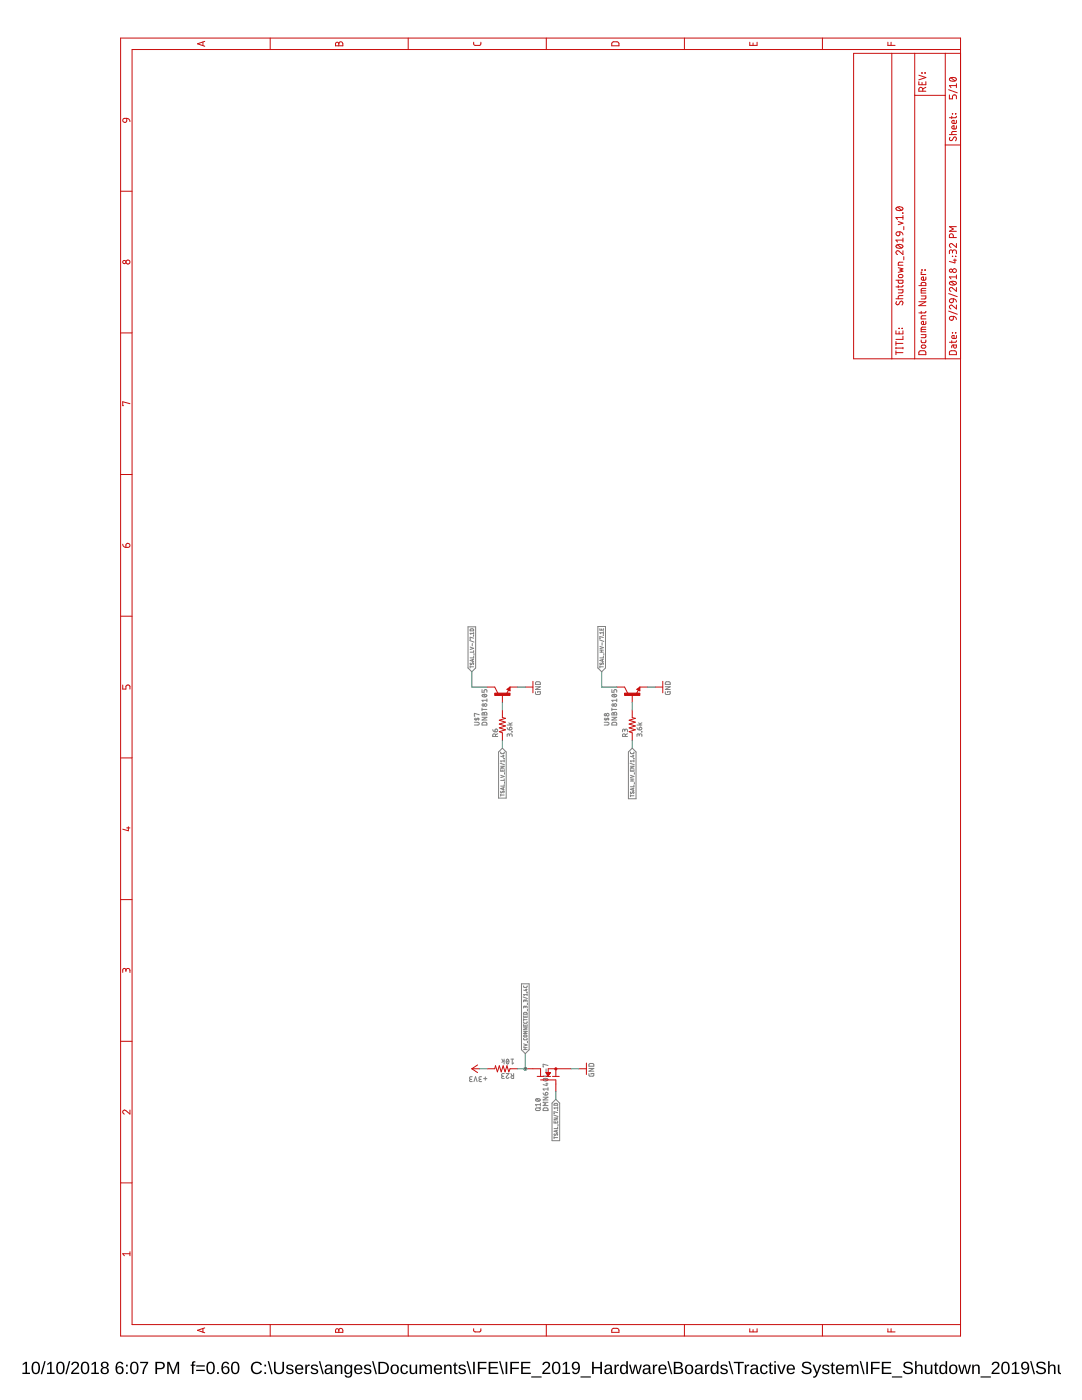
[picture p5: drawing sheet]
<svg xmlns="http://www.w3.org/2000/svg" width="216mm" height="279mm" viewBox="0 0 216 279" stroke-linecap="round" stroke-linejoin="round" font-family="sans-serif">
<path d="M4.5 272.2l.6-.4h.3v2.2h.6v.2h-1.5v-.2h.6v-1.9l-.6 .4zM6.7 271.9a.91 .91 0 0 1 1 .1 .91 .91 0 0 1 .3 1 .89 .89 0 0 1-.4 1.1 .89 .89 0 0 1-1.1-.2l-.2-.5v-.8zM6.8 272.1a1.65 1.65 0 0 0 .2 1.9h.1a1.12 1.12 0 0 0 .5-1.6l-.3-.4zM8.8 271.7h.3l-.7 2.5h-.3zM9.4 272.2l.6-.4h.3v2.2h.6v.2h-1.5v-.2h.6v-1.9l-.6 .4zM11.6 271.9a.91 .91 0 0 1 1 .1 .91 .91 0 0 1 .3 1 .89 .89 0 0 1-.3 1.1 .89 .89 0 0 1-1.2-.2l-.2-.5v-.8zM11.7 272.1a1.65 1.65 0 0 0 .2 1.9h.2a1.12 1.12 0 0 0 .4-1.6l-.3-.4zM13.7 271.7h.3l-.7 2.5h-.3zM14.5 271.9a.79 .79 0 0 1 1.2 .2 .79 .79 0 0 1-.5 1.1l-.7 .8h1.3v.2h-1.6a2.08 2.08 0 0 1 1-1.3 .48 .48 0 0 0 .1-.8 .48 .48 0 0 0-.8 .3h-.3zM16.5 271.9a.91 .91 0 0 1 1.1 .1 .91 .91 0 0 1 .2 1 .89 .89 0 0 1-.3 1.1 .89 .89 0 0 1-1.2-.2l-.2-.5v-.8zM16.7 272.1a1.65 1.65 0 0 0 .1 1.9h.2a1.12 1.12 0 0 0 .4-1.6l-.3-.4zM18.3 272.2l.6-.4h.3v2.2h.5v.2h-1.5v-.2h.6v-1.9l-.5 .4zM20.3 271.9a.74 .74 0 0 1 1-.1 .74 .74 0 0 1 .3 .9l-.4 .2a.71 .71 0 0 1 .5 1 .71 .71 0 0 1-1 .3 .66 .66 0 0 1-.6-.6 .66 .66 0 0 1 .5-.7l-.4-.3-.1-.4zM20.4 272.4a.45 .45 0 0 0 .9 0 .45 .45 0 0 0-.9 0zM20.4 273.5a.51 .51 0 0 0 1 0 .51 .51 0 0 0-1 0zM23.4 271.9a.76 .76 0 0 1 1.2 .3l-.3 .1a.51 .51 0 0 0-.6-.2 .51 .51 0 0 0-.3 .6v.3a.79 .79 0 0 1 1.1 0 .79 .79 0 0 1-.1 1.1 .79 .79 0 0 1-1.1-.2 1.85 1.85 0 0 1 .1-2zM23.3 273.4a.55 .55 0 0 0 1.1 0 .55 .55 0 0 0-1.1 0zM25.2 272.3h.3v.4h-.3zM25.2 273.9h.3v.3h-.3zM26.3 271.9a.91 .91 0 0 1 1.1 .1 .91 .91 0 0 1 .2 1 .89 .89 0 0 1-.3 1.1 .89 .89 0 0 1-1.1-.2l-.2-.5v-.8zM26.5 272.1a1.65 1.65 0 0 0 .1 1.9h.2a1.12 1.12 0 0 0 .5-1.6l-.3-.4zM28 271.8h1.6v.2l-.7 1.4-.2 .8h-.3a3.8 3.8 0 0 1 .9-2.2h-1.3zM31 271.8a2.12 2.12 0 0 1 1.7 .2 .76 .76 0 0 1 .1 .8 .76 .76 0 0 1-.7 .5h-.8v.9h-.3zM31.3 272v1h1a.49 .49 0 0 0 0-.9zM33.4 271.8h.4l.8 2.1 .7-2.1h.4v2.4h-.3l.1-2.1-.8 2.1h-.3l-.7-2.1v2.1h-.3zM38.4 271.8l.6-.1v.2l-.4 .1v.3h.4v.3h-.4v1.6h-.3v-1.6h-.3v-.3h.3zM39.1 272.5h1.8v.2h-1.8zM39.1 273.4h1.8v.2h-1.8zM41.5 271.9a.91 .91 0 0 1 1.1 .1 .91 .91 0 0 1 .3 1 .89 .89 0 0 1-.4 1.1 .89 .89 0 0 1-1.1-.2l-.2-.5v-.8zM41.7 272.1a1.65 1.65 0 0 0 .2 1.9h.1a1.12 1.12 0 0 0 .5-1.6l-.3-.4zM43.3 273.8h.4v.4h-.4zM44.6 271.9a.76 .76 0 0 1 1.1 .3l-.3 .1a.51 .51 0 0 0-.6-.2 .51 .51 0 0 0-.3 .6v.3a.79 .79 0 0 1 1.1 0 .79 .79 0 0 1-.1 1.1 .79 .79 0 0 1-1.1-.2 1.85 1.85 0 0 1 .2-2zM44.4 273.4a.55 .55 0 0 0 1.1 0 .55 .55 0 0 0-1.1 0zM46.5 271.9a.91 .91 0 0 1 1 .1 .91 .91 0 0 1 .3 1 .89 .89 0 0 1-.4 1.1 .89 .89 0 0 1-1.1-.2l-.2-.5v-.8zM46.6 272.1a1.65 1.65 0 0 0 .2 1.9h.1a1.12 1.12 0 0 0 .5-1.6l-.3-.4zM50.4 272.1a1.21 1.21 0 0 1 1.9 .2l-.3 .2a.87 .87 0 0 0-1.2-.4 .87 .87 0 0 0-.4 1.2 .84 .84 0 0 0 .7 .7 .84 .84 0 0 0 .9-.5l.3 .1a1.25 1.25 0 0 1-1.9 .4 1.25 1.25 0 0 1 0-1.9zM52.8 272.3h.3v.4h-.3zM52.8 273.9h.3v.3h-.3zM53.4 271.7h.3l.7 2.5h-.3zM54.7 271.8h.3v1.5a.68 .68 0 0 0 .7 .7 .68 .68 0 0 0 .6-.7v-1.5h.4v1.5a1.01 1.01 0 0 1-1 .9 1.01 1.01 0 0 1-1-.9zM57.3 272.5a.85 .85 0 0 1 1.3 .3h-.3a.39 .39 0 0 0-.5-.3 .39 .39 0 0 0-.3 .5l.2 .1a.67 .67 0 0 1 .7 .2 .67 .67 0 0 1 .1 .7 .91 .91 0 0 1-1.5-.2l.3-.1a.45 .45 0 0 0 .6 .4 .45 .45 0 0 0 .3-.6h-.1a.82 .82 0 0 1-1-.8zM59.1 272.6a.85 .85 0 0 1 1-.2 .85 .85 0 0 1 .4 .9h-1.3a.54 .54 0 0 0 .3 .7 .54 .54 0 0 0 .7-.3l.3 .1a.89 .89 0 0 1-1.2 .4 .89 .89 0 0 1-.4-1.2zM59.3 272.7l-.1 .4h1l-.3-.5zM60.9 272.3h.3v.4l.2-.3 .4-.1v.3h-.3l-.2 .3-.1 1.3h-.3zM62.2 272.5a.85 .85 0 0 1 1.3 .3h-.3a.39 .39 0 0 0-.5-.3 .39 .39 0 0 0-.3 .5l.2 .1a.67 .67 0 0 1 .7 .2 .67 .67 0 0 1 .1 .7 .91 .91 0 0 1-1.4-.2l.2-.1a.45 .45 0 0 0 .6 .4 .45 .45 0 0 0 .3-.6h-.1a.82 .82 0 0 1-.9-.8zM63.6 271.7h.3l.7 2.5h-.3zM65.1 272.4a.74 .74 0 0 1 .7-.1 .74 .74 0 0 1 .5 .6v1l.3 .1v.2h-.4l-.2-.3a.63 .63 0 0 1-.8 .4 .63 .63 0 0 1-.4-.8 .63 .63 0 0 1 .8-.4h.4a.42 .42 0 0 0-.3-.6 .42 .42 0 0 0-.5 .3h-.4zM65.2 273.4a.39 .39 0 0 0 0 .6 .39 .39 0 0 0 .6-.2l.2-.5zM66.8 272.3h.3v.4a.63 .63 0 0 1 .7-.4 .63 .63 0 0 1 .5 .7v1.2h-.3v-1.2a.45 .45 0 0 0-.5-.5 .45 .45 0 0 0-.4 .6v1.1h-.3zM68.9 272.6a.66 .66 0 0 1 1.1 .1v-.4h.3v1.9a.79 .79 0 0 1-.7 .7 .79 .79 0 0 1-.8-.4l.3-.1 .4 .3a.59 .59 0 0 0 .5-.8 .7 .7 0 0 1-.9 .3 .7 .7 0 0 1-.4-.9zM69.1 272.7a.87 .87 0 0 0 .4 1.3 .78 .78 0 0 0 .5-.7 .78 .78 0 0 0-.5-.8zM70.9 272.6a.85 .85 0 0 1 1-.2 .85 .85 0 0 1 .4 .9h-1.3a.54 .54 0 0 0 .3 .7 .54 .54 0 0 0 .7-.3l.3 .1a.89 .89 0 0 1-1.2 .4 .89 .89 0 0 1-.4-1.2zM71.1 272.7l-.1 .4h1l-.3-.5zM72.8 272.5a.85 .85 0 0 1 1.3 .3h-.3a.39 .39 0 0 0-.5-.3 .39 .39 0 0 0-.3 .5l.2 .1a.67 .67 0 0 1 .7 .2 .67 .67 0 0 1 .1 .7 .91 .91 0 0 1-1.4-.2l.2-.1a.45 .45 0 0 0 .6 .4 .45 .45 0 0 0 .3-.6h-.1a.82 .82 0 0 1-.9-.8zM74.2 271.7h.3l.7 2.5h-.3zM75.5 271.8h.8a1.22 1.22 0 0 1 1.3 1.1 1.22 1.22 0 0 1-1.2 1.3h-.9zM75.8 272v2h.6a.95 .95 0 0 0 .9-1 .95 .95 0 0 0-1-1zM78.1 272.6a.89 .89 0 0 1 1.2-.1 .89 .89 0 0 1 .3 1.1 .89 .89 0 0 1-1.3 .6 .89 .89 0 0 1-.3-1.3zM78.5 272.6a.86 .86 0 0 0 .2 1.4 .79 .79 0 0 0 .6-.7 .79 .79 0 0 0-.5-.8zM80.1 272.6a.76 .76 0 0 1 1.3 .3h-.3a.48 .48 0 0 0-.7-.3 .48 .48 0 0 0-.2 .7 .48 .48 0 0 0 .3 .6 .48 .48 0 0 0 .6-.3l.3 .1a.79 .79 0 0 1-.9 .5 .79 .79 0 0 1-.6-.9zM81.7 272.3h.3v1.2a.45 .45 0 0 0 .5 .5 .45 .45 0 0 0 .4-.6v-1.1h.3v1.9h-.3v-.3a.63 .63 0 0 1-.7 .3 .63 .63 0 0 1-.5-.6zM83.7 272.3h.3v.4a.58 .58 0 0 1 .5-.4 .58 .58 0 0 1 .6 .4 .58 .58 0 0 1 .7-.4 .58 .58 0 0 1 .4 .7v1.2h-.3v-1.4a.41 .41 0 0 0-.6-.2 .41 .41 0 0 0-.2 .5v1.1h-.3v-1.4a.41 .41 0 0 0-.6-.2 .41 .41 0 0 0-.2 .5v1.1h-.3zM86.8 272.6a.85 .85 0 0 1 1-.2 .85 .85 0 0 1 .4 .9h-1.3a.54 .54 0 0 0 .3 .7 .54 .54 0 0 0 .7-.3l.3 .1a.89 .89 0 0 1-1.2 .4 .89 .89 0 0 1-.4-1.2zM87 272.7l-.1 .4h1l-.3-.5zM88.6 272.3h.3v.4a.63 .63 0 0 1 .7-.4 .63 .63 0 0 1 .5 .7v1.2h-.3v-1.2a.45 .45 0 0 0-.5-.5 .45 .45 0 0 0-.4 .6v1.1h-.3zM90.7 271.9h.2v.4h.4v.3h-.4v1.2l.1 .2h.3v.2h-.5l-.1-.1-.1-1.5h-.2v-.3h.2zM91.7 272.5a.85 .85 0 0 1 1.2 .3h-.2a.39 .39 0 0 0-.5-.3 .39 .39 0 0 0-.3 .5l.2 .1a.67 .67 0 0 1 .7 .2 .67 .67 0 0 1 .1 .7 .91 .91 0 0 1-1.5-.2l.3-.1a.45 .45 0 0 0 .5 .4 .45 .45 0 0 0 .4-.6h-.1a.82 .82 0 0 1-1-.8zM93.1 271.7h.3l.7 2.5h-.3zM94.4 271.8h.3v2.4h-.3zM95.4 271.8h1.7v.3h-1.4v.9h1.3v.2h-1.3v1h-.3zM97.5 271.8h1.9v.3h-1.6v.7h1.5v.3h-1.5v.8h1.6v.3h-1.9zM99.6 271.7h.3l.7 2.5h-.3zM100.9 271.8h.3v2.4h-.3zM101.8 271.8h1.8v.3h-1.4v.9h1.3v.2h-1.3v1h-.4zM104 271.8h1.8v.3h-1.5v.7h1.4v.3h-1.4v.8h1.6v.3h-1.9zM106 274.7h2.1v.2h-2.1zM108.5 271.9a.79 .79 0 0 1 1.2 .2 .79 .79 0 0 1-.5 1.1l-.7 .8h1.3v.2h-1.6a2.08 2.08 0 0 1 1-1.3 .48 .48 0 0 0 .1-.8 .48 .48 0 0 0-.8 .3h-.3zM110.5 271.9a.91 .91 0 0 1 1.1 .1 .91 .91 0 0 1 .2 1 .89 .89 0 0 1-.3 1.1 .89 .89 0 0 1-1.2-.2l-.1-.5v-.8zM110.7 272.1a1.65 1.65 0 0 0 .1 1.9h.2a1.12 1.12 0 0 0 .4-1.6l-.3-.4zM112.3 272.2l.6-.4h.3v2.2h.6v.2h-1.6v-.2h.6v-1.9l-.5 .4zM114.3 272a.89 .89 0 0 1 1.1-.1 .89 .89 0 0 1 .3 1 .94 .94 0 0 1-.3 1.1 .94 .94 0 0 1-1.1 0l-.2-.3h.3a.52 .52 0 0 0 .7 .2 .52 .52 0 0 0 .3-.6v-.3a.78 .78 0 0 1-1.2 .1 .78 .78 0 0 1 .1-1.1zM114.3 272.6a.55 .55 0 0 0 1.1 0 .55 .55 0 0 0-1.1 0zM115.8 274.7h2.1v.2h-2.1zM118.1 271.8h.4v1h1.3v-1h.3v2.4h-.3v-1.1h-1.3v1.1h-.4zM120.9 272.4a.74 .74 0 0 1 .7-.1 .74 .74 0 0 1 .5 .6v1l.3 .1v.2h-.4l-.2-.3a.63 .63 0 0 1-.8 .4 .63 .63 0 0 1-.4-.8 .63 .63 0 0 1 .8-.4h.4a.42 .42 0 0 0-.3-.6 .42 .42 0 0 0-.5 .3h-.4zM121 273.4a.39 .39 0 0 0 0 .6 .39 .39 0 0 0 .6-.2l.2-.5zM122.6 272.3h.3v.4l.2-.3 .4-.1v.3h-.3l-.2 .3-.1 1.3h-.3zM123.9 272.6a.67 .67 0 0 1 1.1 0v-.9h.3v2.5h-.3v-.3a.71 .71 0 0 1-.9 .3 .71 .71 0 0 1-.4-.9zM124.1 272.7a.91 .91 0 0 0 .4 1.3 .79 .79 0 0 0 .5-.7 .79 .79 0 0 0-.5-.8zM125.5 272.3h.3l.4 1.7 .4-1.7h.4l.4 1.7 .4-1.7h.3l-.6 1.9h-.3l-.4-1.6-.4 1.6h-.4zM128.5 272.4a.74 .74 0 0 1 .8-.1 .74 .74 0 0 1 .5 .6v1l.2 .1v.2h-.4l-.1-.3a.63 .63 0 0 1-.8 .4 .63 .63 0 0 1-.5-.8 .63 .63 0 0 1 .8-.4h.4a.42 .42 0 0 0-.2-.6 .42 .42 0 0 0-.6 .3h-.3zM128.7 273.4a.39 .39 0 0 0 0 .6 .39 .39 0 0 0 .6-.2l.1-.5zM130.3 272.3h.3v.4l.2-.3 .4-.1v.3h-.4l-.2 .3v1.3h-.3zM131.6 272.6a.85 .85 0 0 1 1-.2 .85 .85 0 0 1 .4 .9h-1.3a.54 .54 0 0 0 .3 .7 .54 .54 0 0 0 .7-.3l.3 .1a.89 .89 0 0 1-1.2 .4 .89 .89 0 0 1-.4-1.2zM131.8 272.7l-.1 .4h1l-.3-.5zM133.2 271.7h.3l.7 2.5h-.3zM134.4 271.8a1.58 1.58 0 0 1 1.7 .3 .57 .57 0 0 1-.4 .8 .66 .66 0 0 1 .6 .8 .66 .66 0 0 1-.9 .5h-1zM134.8 272v.8h.5a.42 .42 0 0 0 .5-.1 .42 .42 0 0 0 0-.5 1 1 0 0 0-1-.2zM134.8 273.1v.9l.9-.1a.43 .43 0 0 0 .2-.6l-.2-.2zM136.9 272.6a.89 .89 0 0 1 1.1-.1 .89 .89 0 0 1 .3 1.1 .89 .89 0 0 1-1.2 .6 .89 .89 0 0 1-.4-1.3zM137.2 272.6a.86 .86 0 0 0 .3 1.4 .79 .79 0 0 0 .5-.7 .79 .79 0 0 0-.5-.8zM138.9 272.4a.74 .74 0 0 1 .8-.1 .74 .74 0 0 1 .5 .6v1l.2 .1v.2h-.3l-.2-.3a.63 .63 0 0 1-.8 .4 .63 .63 0 0 1-.5-.8 .63 .63 0 0 1 .8-.4h.5a.42 .42 0 0 0-.3-.6 .42 .42 0 0 0-.6 .3h-.3zM139.1 273.4a.39 .39 0 0 0 0 .6 .39 .39 0 0 0 .6-.2l.2-.5zM140.7 272.3h.3v.4l.2-.3 .4-.1v.3h-.4l-.2 .3v1.3h-.3zM141.9 272.6a.67 .67 0 0 1 1.1 0v-.9h.4v2.5h-.3l-.1-.3a.71 .71 0 0 1-.9 .3 .71 .71 0 0 1-.3-.9zM142.2 272.7a.91 .91 0 0 0 .3 1.3 .79 .79 0 0 0 .5-.7 .79 .79 0 0 0-.5-.8zM143.9 272.5a.85 .85 0 0 1 1.3 .3h-.3a.39 .39 0 0 0-.5-.3 .39 .39 0 0 0-.2 .5l.2 .1a.67 .67 0 0 1 .6 .2 .67 .67 0 0 1 .1 .7 .91 .91 0 0 1-1.4-.2l.3-.1a.45 .45 0 0 0 .5 .4 .45 .45 0 0 0 .4-.6h-.1a.82 .82 0 0 1-1-.8zM145.4 271.7h.2l.7 2.5h-.2zM146.4 271.8h2v.3h-.8v2.1h-.3v-2.1h-.9zM148.6 272.3h.3v.4l.2-.3 .4-.1v.3h-.3l-.2 .3-.1 1.3h-.3zM150 272.4a.74 .74 0 0 1 .8-.1 .74 .74 0 0 1 .4 .6v1l.3 .1v.2h-.4l-.2-.3a.63 .63 0 0 1-.8 .4 .63 .63 0 0 1-.4-.8 .63 .63 0 0 1 .8-.4h.4a.42 .42 0 0 0-.3-.6 .42 .42 0 0 0-.5 .3h-.3zM150.1 273.4a.39 .39 0 0 0 .1 .6 .39 .39 0 0 0 .6-.2l.1-.5zM151.9 272.6a.76 .76 0 0 1 1.3 .3h-.3a.48 .48 0 0 0-.7-.3 .48 .48 0 0 0-.2 .7 .48 .48 0 0 0 .2 .6 .48 .48 0 0 0 .7-.3l.3 .1a.79 .79 0 0 1-1 .5 .79 .79 0 0 1-.5-.9zM153.7 271.9h.2v.4h.3v.3h-.3v1.2l.1 .2h.2v.2h-.5l-.1-.1-.1-1.5h-.2v-.3h.3zM154.5 271.7h.3v.2h-.3zM154.5 272.3h.3v1.9h-.3zM155.1 272.3h.3l.5 1.7 .6-1.7h.3l-.7 1.9h-.4zM157.2 272.6a.85 .85 0 0 1 1-.2 .85 .85 0 0 1 .4 .9h-1.3a.54 .54 0 0 0 .3 .7 .54 .54 0 0 0 .7-.3l.3 .1a.89 .89 0 0 1-1.2 .4 .89 .89 0 0 1-.4-1.2zM157.4 272.7l-.1 .4h1l-.3-.5zM160.1 272a1.11 1.11 0 0 1 1.8 .3l-.3 .1a.63 .63 0 0 0-.7-.4 .63 .63 0 0 0-.5 .5l.6 .3a.75 .75 0 0 1 .9 .8 .75 .75 0 0 1-.9 .6 .89 .89 0 0 1-1.1-.6h.3a.78 .78 0 0 0 .7 .4 .78 .78 0 0 0 .7-.4 1.74 1.74 0 0 0-1.3-.7l-.3-.4zM162.1 272.3h.4l.5 1.6 .6-1.6h.3l-.7 1.9a.79 .79 0 0 1-1 .7v-.2h.4l.3-.5zM164.2 272.5a.85 .85 0 0 1 1.3 .3h-.3a.39 .39 0 0 0-.5-.3 .39 .39 0 0 0-.2 .5l.2 .1a.67 .67 0 0 1 .6 .2 .67 .67 0 0 1 .1 .7 .91 .91 0 0 1-1.4-.2l.3-.1a.45 .45 0 0 0 .5 .4 .45 .45 0 0 0 .3-.6h-.1a.82 .82 0 0 1-.9-.8zM166 271.9h.2v.4h.4v.3h-.4v1.2l.1 .2h.3v.2h-.5l-.1-.1-.1-1.5h-.2v-.3h.2zM167 272.6a.85 .85 0 0 1 1-.2 .85 .85 0 0 1 .4 .9h-1.3a.54 .54 0 0 0 .3 .7 .54 .54 0 0 0 .7-.3l.3 .1a.89 .89 0 0 1-1.2 .4 .89 .89 0 0 1-.4-1.2zM167.3 272.7l-.2 .4h1l-.3-.5zM168.8 272.3h.3v.4a.58 .58 0 0 1 .6-.4 .58 .58 0 0 1 .5 .4 .58 .58 0 0 1 .7-.4 .58 .58 0 0 1 .4 .7v1.2h-.3v-1.4a.41 .41 0 0 0-.5-.2 .41 .41 0 0 0-.3 .5v1.1h-.3v-1.4a.41 .41 0 0 0-.5-.2 .41 .41 0 0 0-.2 .5v1.1h-.4zM171.5 271.7h.3l.7 2.5h-.3zM172.9 271.8h.3v2.4h-.3zM173.8 271.8h1.7v.3h-1.4v.9h1.4v.2h-1.4v1h-.3zM176 271.8h1.8v.3h-1.5v.7h1.4v.3h-1.4v.8h1.6v.3h-1.9zM178 274.7h2v.2h-2zM180.4 272a1.11 1.11 0 0 1 1.7 .3l-.3 .1a.63 .63 0 0 0-.6-.4 .63 .63 0 0 0-.6 .5l.7 .3a.75 .75 0 0 1 .9 .8 .75 .75 0 0 1-1 .6 .89 .89 0 0 1-1-.6h.3a.78 .78 0 0 0 .7 .4 .78 .78 0 0 0 .7-.4 1.74 1.74 0 0 0-1.4-.7l-.2-.4zM182.6 271.7h.3v1a.63 .63 0 0 1 .7-.4 .63 .63 0 0 1 .5 .7v1.2h-.3v-1.2a.45 .45 0 0 0-.5-.5 .45 .45 0 0 0-.4 .6v1.1h-.3zM184.5 272.3h.4v1.2a.45 .45 0 0 0 .5 .5 .45 .45 0 0 0 .3-.6v-1.1h.3v1.9h-.2l-.1-.3a.63 .63 0 0 1-.7 .3 .63 .63 0 0 1-.5-.6zM186.7 271.9h.2v.4h.3v.3h-.3v1.2l.1 .2h.2v.2h-.5l-.1-.1v-1.5h-.3v-.3h.3zM187.6 272.6a.67 .67 0 0 1 1.1 0v-.9h.3v2.5h-.3v-.3a.71 .71 0 0 1-.9 .3 .71 .71 0 0 1-.4-.9zM187.8 272.7a.9 .9 0 0 0 .4 1.3 .79 .79 0 0 0 .5-.7 .79 .79 0 0 0-.5-.8zM189.6 272.6a.89 .89 0 0 1 1.1-.1 .89 .89 0 0 1 .3 1.1 .89 .89 0 0 1-1.2 .6 .89 .89 0 0 1-.4-1.3zM189.9 272.6a.86 .86 0 0 0 .3 1.4 .79 .79 0 0 0 .5-.7 .79 .79 0 0 0-.5-.8zM191.2 272.3h.3l.4 1.7 .4-1.7h.3l.4 1.7 .5-1.7h.3l-.6 1.9h-.3l-.4-1.6-.4 1.6h-.4zM194 272.3h.3v.4a.63 .63 0 0 1 .7-.4 .63 .63 0 0 1 .5 .7v1.2h-.3v-1.2a.45 .45 0 0 0-.5-.5 .45 .45 0 0 0-.4 .6v1.1h-.3zM195.7 274.7h2v.2h-2zM198.1 271.9a.79 .79 0 0 1 1.3 .2 .79 .79 0 0 1-.5 1.1l-.7 .8h1.3v.2h-1.6a2.08 2.08 0 0 1 1-1.3 .48 .48 0 0 0 .1-.8 .48 .48 0 0 0-.8 .3h-.3zM200.1 271.9a.91 .91 0 0 1 1.1 .1 .91 .91 0 0 1 .3 1 .89 .89 0 0 1-.4 1.1 .89 .89 0 0 1-1.1-.2l-.2-.5v-.8zM200.3 272.1a1.65 1.65 0 0 0 .2 1.9h.1a1.12 1.12 0 0 0 .5-1.6l-.3-.4zM202 272.2l.5-.4h.3v2.2h.6v.2h-1.5v-.2h.6v-1.9l-.5 .4zM204 272a.89 .89 0 0 1 1.1-.1 .89 .89 0 0 1 .3 1 .94 .94 0 0 1-.3 1.1 .94 .94 0 0 1-1.2 0l-.1-.3h.3a.52 .52 0 0 0 .6 .2 .52 .52 0 0 0 .3-.6l.1-.3a.78 .78 0 0 1-1.2 .1 .78 .78 0 0 1 .1-1.1zM204 272.6a.54 .54 0 0 0 1 0 .54 .54 0 0 0-1 0zM205.5 271.7h.3l.7 2.5h-.3zM206.9 272a1.11 1.11 0 0 1 1.8 .3l-.4 .1a.63 .63 0 0 0-.6-.4 .63 .63 0 0 0-.6 .5l.7 .3a.75 .75 0 0 1 .9 .8 .75 .75 0 0 1-1 .6 .89 .89 0 0 1-1-.6h.3a.78 .78 0 0 0 .7 .4 .78 .78 0 0 0 .7-.4 1.74 1.74 0 0 0-1.3-.7l-.3-.4zM209.1 271.7h.3v1a.63 .63 0 0 1 .7-.4 .63 .63 0 0 1 .5 .7v1.2h-.3v-1.2a.45 .45 0 0 0-.5-.5 .45 .45 0 0 0-.4 .6v1.1h-.3zM211.1 272.3h.3v1.5l.4 .2v-1.7v1.9a.48 .48 0 0 1-.6-.1 .48 .48 0 0 1-.1-.5zM211.8 271.9v2.3zM211.8 271.7v2.5zM211.8 272.5v1.5zM211.8 272.3v1.9zM211.8 272.5v1.5zM211.8 272.3v1.9zM211.8 272.3v1.9zM211.8 274.7v.2zM211.8 271.7v2.5zM211.8 271.7v2.5zM211.8 272v2zM211.8 271.8v2.4zM211.8 271.7v2.5zM211.8 272v1.1zM211.8 274.7v.2zM211.8 272.3v1.9zM211.8 271.8v2.4zM211.8 273.8v.4zM211.8 271.7v2.5zM211.8 272v2zM211.8 271.7v2.5zM211.8 271.7v2.5zM211.8 271.7v2.5zM211.8 272.3v1.9zM211.8 271.9v2.3zM211.8 271.7v2.5zM211.8 272.5v1.5zM211.8 272.3v1.9zM211.8 272.5v1.5zM211.8 272.3v1.9zM211.8 272.3v1.9zM211.8 274.7v.2zM211.8 271.7v2.5zM211.8 271.7v2.5zM211.8 272v2zM211.8 271.8v2.4zM211.8 271.7v2.5zM211.8 272v1.1zM211.8 274.7v.2zM211.8 272.3v1.9zM211.8 271.8v2.4zM211.8 273.8v.4zM211.8 271.7v2.5zM211.8 272v2zM211.8 273.8v.4zM211.8 272.3v1.9zM211.8 272.3v1.9zM211.8 271.7v2.5zM211.8 271.7v3.2zM211.8 271.7v2.5zM211.8 271.7v2.5zM211.8 272.3v1.9zM211.8 272.5v.6zM211.8 272.3v1.9zM211.8 272.5v.6zM211.8 271.9v2.3zM211.8 272.3v.4zM211.8 273.9v.3zM211.8 271.8v2.4zM211.8 271.7v2.5zM211.8 271.8v2.4zM211.8 271.7v2.5zM211.8 272v2zM211.8 271.7v3.2z" fill="#000"/>
<g fill="none" stroke="#808080" stroke-width=".2">
<path d="M93.4 125.1h1.5v8.2l-.8 .8-.7-.8zM93.7 127.8l.9 .3M93.8 133.1h.7M93.8 132.9v.4M93.8 129.1l.7 .3-.7 .2M93.8 125.6l.5-.1 .2 .1v.3h-.7zM93.9 132.3l.1 .4 .4-.4v.4M94.2 128.4v.5M94.3 131.6v.4M94.5 126.9h.1M94.5 127.4l-.7-.2 .1 .4M94.5 131.6l-.7 .2 .7 .2"/>
<path d="M94.5 131v.3h-.7M94.5 126.2v.4M94.5 129.8v.4h-.7M94.5 126.4h-.7l.2 .2M94.6 130.4v.3M96.2 137.6v.6h.4v-.5l.2-.1 .3 .1 .1 .5M96.2 138.7a.5 .5 0 0 1 .5-.2 .5 .5 0 0 1 .4 .4 .49 .49 0 0 1-.5 .2 .49 .49 0 0 1-.4-.4zM96.4 138.6l.5 .4M97.2 139.5v.5M97.2 139.8h-1l.2 .2M106.8 138l.2 .6 .8-.1v-.5h-.5v.2M106.8 137.1h1l-1 .5h1"/>
<path d="M106.9 136.1h.8l.1 .5h-1zM119.3 125h1.5v8.3l-.7 .8-.8-.8zM119.6 127.7l.9 .3M119.7 133.1h.7M119.7 130.2h.7M119.7 125.5v.3h.7v-.3M119.7 132.9v.4M119.7 129.8h.7M119.7 129l.7 .2-.7 .3M119.8 132.3l-.1 .3 .2 .1 .3-.4h.1v.4M120 125.5v.3M120 129.8v.4"/>
<path d="M120.1 128.3v.5M120.2 131.6v.4M120.4 126.7v.1M120.4 126.8h.1M120.4 126.7h.1M120.4 131v.3h-.7M120.4 127.2l-.7-.2 .1 .4M120.4 131.6l-.7 .2 .7 .2M120.4 126.1v.4M120.4 126.3h-.7l.2 .2M120.5 130.4v.3M122.1 137.6v.6h.4v-.5l.2-.1 .3 .1 .1 .5"/>
<path d="M122.1 138.7a.52 .52 0 0 1 .5-.2 .52 .52 0 0 1 .4 .4 .51 .51 0 0 1-.5 .2 .51 .51 0 0 1-.4-.4zM122.3 138.6l.5 .4M123.1 139.8h-1l.2 .2M123.1 139.5v.5M132.8 138l.1 .6 .8-.1v-.5h-.5v.2M132.8 137.1h.9l-.9 .5h.9M132.8 136.1h.8l.1 .5h-.9zM94.7 144.1h.7l.2 .3-.1 .3h-.8M94.7 143.5h.9M94.8 143.3v.4h.2l.4-.4 .1 .1v.3M95.6 142.6l-.9-.2v.5h.1M96.2 141.3v.5"/>
<path d="M96.2 143.2h1l-1 .5h1M96.2 141.6h1M96.2 142.3l.3-.1 .1 .2 .3-.3 .2 .2 .1 .4h-1zM96.3 144.2h.7l.2 .5h-1zM96.6 142.4v.3M98.3 145.6l.1 .3 .4 .1M98.8 145.6a.28 .28 0 0 1 .5 0 .28 .28 0 0 1-.3 .4h-.2zM98.9 147l-.1-.4-.4-.1-.1 .5h1M99.3 146.4l-.4 .2M99.8 152.3l.9 .3M99.9 150.1l.2 .3h.4l.1-.3M99.9 158.7h.7"/>
<path d="M99.9 153.6v.3h.7v-.3M99.9 158.5v.4M99.9 154.7l.7 .3-.7 .2M99.9 152.9h.7l-.7 .4h.7M99.9 157.9v.3h.2l.4-.3v.3M100.2 153.7v.2M100.2 149.3l.8 .8v9.2h-1.5v-9.2zM100.3 150.8h.3M100.4 157.2v.4M100.4 150.7v.4l-.5-.2M100.6 151.4h.1M100.6 157.2l-.7 .2 .7 .2"/>
<path d="M100.6 156.6v.3h-.7M100.6 151.7v.4M100.6 155.4v.3h-.7M100.6 151.9h-.7l.2 .2M100.7 154.2v.3M100.7 156v.3M101.2 145.2l.1 .3 .3 .2M101.2 144.7h1M101.5 144.3l.4 .4M101.6 146.7l.1-.2h.4l.1 .5M101.6 146.9v-.4l-.2-.1-.2 .1v.5M101.7 145.2a.28 .28 0 0 1 .4 0 .28 .28 0 0 1-.2 .5h-.3z"/>
<path d="M102.1 146.1h.1M102.2 144.3l-.5 .2M120.6 144.1h.7l.2 .3-.1 .3h-.8M120.6 143.5h.9M120.7 143.3l.1 .4 .4-.4h.2v.4M122.1 143.2h1l-1 .5h1M122.1 141.6h1M122.1 141.3v.5M122.1 142.3l.3-.1 .1 .2 .4-.3 .1 .2 .1 .4h-1zM122.2 144.2h.7l.2 .5h-1zM122.5 142.4v.3M124.7 145.8l.1-.2 .2-.1 .2 .1v.4"/>
<path d="M124.7 145.9l-.1-.3-.2-.1-.2 .2v.3M124.8 147l-.1-.5-.5 .1v.4h1M125.2 146.4l-.4 .2M125.7 152.3l.9 .3M125.8 150.1l.2 .3h.4l.1-.3M125.8 153.6v.3h.7v-.3M125.8 152.9h.7l-.7 .4h.7M125.8 158.8h.7M125.8 158.6v.4M125.8 155.9h.7M125.8 155.5h.7M125.8 154.7l.7 .3-.7 .2"/>
<path d="M125.9 158l-.1 .2 .2 .2 .3-.4h.1v.4M126.1 153.7v.2M126.1 155.5v.4M126.2 149.3l.7 .8v9.3h-1.5v-9.3zM126.2 150.8h.3M126.3 157.4v.3M126.3 150.7v.4l-.5-.2M126.5 151.4h.1M126.5 151.9h-.7l.2 .2M126.5 157.3l-.7 .2 .7 .3M126.5 156.7v.3h-.7M126.5 151.7v.4"/>
<path d="M126.6 154.2v.3M126.6 156.2v.3M127.1 145.2l.1 .3 .4 .2M127.1 144.7h1M127.4 144.3l.4 .4M127.6 146.7v-.2h.4l.1 .5M127.6 146.9l-.1-.4-.2-.1-.2 .2v.4M127.6 145.2a.28 .28 0 0 1 .4 .1 .28 .28 0 0 1-.2 .4h-.2zM128.1 146h.1M128.1 144.3l-.5 .2M104.1 196.3h1.5v13.2l-.8 .8-.7-.8zM104.4 199l.8 .3"/>
<path d="M104.5 196.7l.1 .4 .5-.1 .1-.3M104.8 199.7l.3-.1 .1 .3M104.8 199.9v-.3h-.2l-.1 .3M104.9 197.5h.3M105 197.4v.3l-.5-.1M105.1 198v.1M105.1 198.1h.1M105.1 198h.1M105.2 198.3v.4M105.2 198.5h-.7l.1 .2M94.1 215.4l-.4 .1v.3l.5 .1M94.2 214.9l-.5 .1v.2l.3 .2"/>
<path d="M94.6 215.9l.3-1 .3 1M96 215.4l-.4 .1v.3l.5 .1M96.1 214.9l-.5 .1v.3l.2 .1M96.5 215.3h.7M96.8 214.9v.7M100.1 211.4l.3 .4M100.5 214.8h-.3l-.1 .3 .5 .1M100.6 211.4v.9M100.6 211.7l-.5 .3M100.6 214.2l-.4 .1-.1 .2 .3 .3M101 214.2h.6l-.5 .6a.27 .27 0 0 0 .1 .4 .27 .27 0 0 0 .4-.2M101.2 211.4a.45 .45 0 0 1 .4 .5 .45 .45 0 0 1-.4 .4l-.2-.4z"/>
<path d="M101.5 211.6l-.4 .5M101.9 211.4h.6M101.9 214.2l.3 .5M102.2 211.4v.9l.3-.2M102.5 214.2v1l-.5-.1v-.3l.5-.1M104.5 207.2l.1 .3h.5l.1-.3M104.5 203.9l.1 .3h.5l.1-.3M104.5 209.5h.7M104.5 209.1h.7M104.5 208.3l.7 .3-.7 .2M104.5 202.7v.3h.7v-.3M104.5 204.5v.3h.7v-.3"/>
<path d="M104.5 203.3v.4M104.5 205.8h.7l-.7 .4h.7M104.5 205.1h.7l-.7 .4h.7M104.5 203.5h.7M104.5 206.7l.5-.1 .2 .2-.1 .1h-.4h-.2zM104.6 202.1h.5l.1 .3h-.7zM104.8 201l.3-.2 .1 .4M104.8 201.1v-.2l-.2-.1-.1 .4M104.8 202.8v.2M104.8 204.6v.2M104.8 209.1v.4M105.2 200.2v.3"/>
<path d="M105.2 201.4v.3M105.2 207.8v.3M106.9 219.4a.51 .51 0 0 1 .5-.2 .51 .51 0 0 1 .4 .4 .49 .49 0 0 1-.5 .2 .49 .49 0 0 1-.4-.4zM107.1 219.3l.5 .4M108.4 218.1l.1 .3 .3 .1M108.4 219h.9l-.9 .5h.9M108.4 215.3a.51 .51 0 0 1 .5-.1 .51 .51 0 0 1 .4 .4 .5 .5 0 0 1-.5 .2 .5 .5 0 0 1-.4-.5zM108.6 215.2l.5 .5M108.9 216.3h.4M109 213.3v.7M109 218l-.2 .1v.4M109 218h.1"/>
<path d="M109.1 218l.2 .3-.1 .2h-.4M109.1 216.1v.6l-.7-.2M109.3 212.6l-.9-.2v.5h.1M109.3 214.3v.5h-.9M109.3 217.1v.5M109.3 220h-.9l.5 .3-.5 .3h.9M109.3 217.3h-.9l.2 .3M110.9 219.4l.8 .8v7.4h-1.5v-7.4zM117.5 214.2l.1 .6 .8-.1 .1-.5h-.6v.2M117.5 213.2h1l-1 .6h1M117.6 212.3h.7l.2 .5h-1zM106.9 221.2l.8-.1 .1 .3-.1 .2h-.7l-.2-.2z"/>
<path d="M107.8 220.2v.5M107.8 221l-.2 .2M107.8 220.5h-1l.3 .2M108.5 221.2h.8v.4h-.9zM110.5 222.5l.8 .3M110.6 227h.7M110.6 223.8v.3h.7v-.3M110.6 226.8v.4M110.6 223.1h.7l-.7 .4h.7M110.6 220.3l.6-.1 .1 .4h-.7zM110.6 226.3v.2l.1 .1 .5-.3v.3M110.9 223.9v.2"/>
<path d="M111.1 225.6v.3M111.3 221.6h.1M111.3 221.1h-.7l.1 .2M111.3 222.1l-.7-.2v.3M111.3 225.5l-.7 .3 .7 .2M111.3 224.9v.3h-.7M111.3 220.9v.4M111.3 224.4v.3"/>
<circle cx="96.4" cy="140.7" r=".22"/>
<circle cx="96.9" cy="140.7" r=".26"/>
<circle cx="120.8" cy="142.6" r=".22"/>
<circle cx="121.3" cy="142.6" r=".28"/>
<circle cx="122.3" cy="140.7" r=".22"/>
<circle cx="122.8" cy="140.7" r=".27"/>
</g>
<g fill="none" stroke="#c90d0c" stroke-width=".2">
<path d="M24.1 7.6h167.6v259h-167.6zM40.5 8.4v.7M40.9 8.3l-1.5 .4 1.5 .5M53.9 7.6v2.3M67.1 8.5l.3-.1 .2 .3a.4 .4 0 0 1 .4-.4 .4 .4 0 0 1 .4 .4v.4h-1.4zM67.6 8.7v.4M81.4 7.6v2.3M94.5 8.4v.5l.3 .2 1-.1 .1-.1v-.5M109 7.6v2.3M122.2 8.5l1.1-.1 .2 .2v.5h-1.4zM136.6 7.6v2.3M149.6 8.4v.7h1.5v-.7"/>
<path d="M150.3 8.6v.5M164.1 7.6v2.3M177.2 8.4v.7h1.4M177.8 8.4v.7M177.9 10.6v61M182.5 10.6v61M182.5 19h6.1M183.3 16.3v.6h1.4v-.6M183.3 15l1.4 .5-1.4 .4M183.9 14.5l.1 .1zM184 16.4v.5M184.1 18.2v-.4a.39 .39 0 0 0-.4-.4 .39 .39 0 0 0-.4 .4v.4h1.4"/>
<path d="M184.6 14.5v.1zM184.7 17.4l-.6 .3M188.6 10.6v61M189.3 17.9l1.7 .6M189.4 18.9v.8h.7v-.4a.4 .4 0 0 1 .3-.4 .4 .4 0 0 1 .4 .4v.4M189.5 15.6a.88 .88 0 0 1 1.3 .2 .83 .83 0 0 1-1.4 0zM189.8 15.5l.7 .7M190.8 16.7v.8M190.8 17.1h-1.4l.4 .4M191.7 9.9h-165.3v254.5h165.3M191.7 10.6h-21.4v61h21.4M24.1 38.2h2.3"/>
<path d="M24.6 23.7l.7-.1v.5a.41 .41 0 0 1-.6 .3 .41 .41 0 0 1-.1-.7zM25.3 23.6l.4 .1 .2 .6M188.6 28.9h3.1M189.4 26.9h1.4M189.6 27.4a.35 .35 0 0 0-.1 .5 .35 .35 0 0 0 .5 0l.3-.4a.32 .32 0 0 1 .4-.1 .32 .32 0 0 1 .1 .4l-.2 .3M189.9 23.2v.5M190 22.7l.1 .1zM190.6 22.7l.1 .1zM190.8 26.2l-.8 .1-.1 .6M190.8 25.1v.5l-.6 .1a.33 .33 0 0 1-.3-.4 .33 .33 0 0 1 .5-.2v.6M190.8 24v.5l-.6 .2a.33 .33 0 0 1-.3-.4 .33 .33 0 0 1 .5-.3v.7M190.8 23.2l-.1 .3h-1.3"/>
<path d="M178.8 55.9h1.4l-.1 .5-.7 .1-.2-.6M178.8 59.6h1.4M178.8 49a.77 .77 0 0 1 1.3 .3 .76 .76 0 0 1-.7 .3 .76 .76 0 0 1-.6-.6zM178.8 41.5a.77 .77 0 0 1 1.3 .3 .76 .76 0 0 1-.7 .3 .76 .76 0 0 1-.6-.6zM178.9 46.4l.7-.1v.4a.39 .39 0 0 1-.6 .3 .39 .39 0 0 1-.1-.6zM179.1 48.9l.8 .6M179.1 41.3l.8 .7M179.2 57.8h1l-.1 .6-.9 .1M179.2 57v.4M179.2 53.4l1 .3-.6 .2 .6 .2-1 .3M179.2 44.2l1 .3-1 .4M179.3 54.9l.6-.1 .2 .1 .1 .3-.2 .2h-.4l-.3-.1z"/>
<path d="M179.6 46.3l.5 .2 .1 .4M180.1 42.5l.1 .1zM180.2 59h-.8l-.2 .6M180.2 57l-.1 .2-1.3 .1M180.2 52.3h-.8l-.2 .3v.3h1M180.2 50v.8l-.8-.7a.38 .38 0 0 0-.6 .2 .38 .38 0 0 0 .3 .5M180.2 43v.8M180.2 47.5v.8M180.2 47.9h-1.4l.3 .4M180.2 43.4h-1.4l.3 .4M180.3 45.2v.6M180.3 51.2v.7"/>
<path d="M183.3 57h1.4v-.5l-.2-.1h-.6l-.1 .6M183.8 59.1h.9l-.1 .5-.8 .1M183.8 58h.9M183.9 53.8l.1 .1zM184 54.3h-.2v.5h.9M184.6 53.8v.1zM184.7 57.6h-.7l-.2 .2v.7h.9M184.7 55.3v.5l-.6 .1a.33 .33 0 0 1-.3-.4 .33 .33 0 0 1 .5-.2v.6M189.3 58.6l1.7 .6M189.5 56.3a.88 .88 0 0 1 1.3 .2 .83 .83 0 0 1-1.4 0zM189.5 59.8l.7-.2v.5a.39 .39 0 0 1-.5 .3 .39 .39 0 0 1-.2-.6zM189.8 56.2l.7 .6"/>
<path d="M190 51.1h.1M190.1 50.2a.39 .39 0 0 1 .3-.3 .39 .39 0 0 1 .4 .3v.4M190.1 50.5l-.1-.5-.3-.1-.2 .1-.1 .6M190.2 59.6l.5 .3 .1 .4M190.2 47.4v-.4a.39 .39 0 0 0-.4-.4 .39 .39 0 0 0-.4 .4v.4h1.4M190.2 51.9h.6M190.5 51.7v.8l-1.1-.3M190.6 51.1l.1 .1zM190.8 57.4v.7l-.7-.6a.38 .38 0 0 0-.6 .1 .38 .38 0 0 0 .3 .5M190.8 48.6v.8l-.7-.7a.38 .38 0 0 0-.6 .1 .38 .38 0 0 0 .3 .6M190.8 54.9v.7M190.8 55.3h-1.4l.4 .3"/>
<path d="M190.8 45.2h-1.4l.8 .5-.8 .5h1.4M24.1 66.4h2.3M178.8 70.4h1.4M178.8 66v.6h1.4v-.6M178.8 68.2v.7M178.8 69.3v.3M178.8 70v.8M178.8 69.5h1.4M178.8 68.5h1.4M178.9 60.2l-.1 .4 .3 .2 .3-.1 .2-.5a.35 .35 0 0 1 .5 0 .35 .35 0 0 1 0 .5l-.1 .2M179.4 65.5h.1M179.4 66.2v.4"/>
<path d="M180 65.5l.1 .1zM180.2 67.1v.6h-1.4M180.2 69.3v.3M183.3 60.2h1.4l-1.4 .8h1.4M183.5 70.1l1-.1 .2 .2v.6h-1.4zM183.8 67.9l.1 .4 .1 .1h.6l.1-.5M183.8 66.8h.9l-.1 .6h-.8M183.8 62.1v.5M183.8 65.7h.9M183.9 69l.5-.1 .3 .1v.2l-.3 .3-.4-.1zM184.7 65.3h-.7l-.2 .2v.7h.9M184.7 64.1v.5l-.6 .2a.33 .33 0 0 1-.3-.4 .33 .33 0 0 1 .5-.3v.7"/>
<path d="M184.7 63h-.7l-.2 .2v.4h.9M184.7 62.1l-.1 .3h-1.3M189.3 62.1l1.7 .6M189.5 70.1l1.1-.1 .2 .2v.6h-1.4zM189.5 63.2l.7-.1v.5a.4 .4 0 0 1-.6 .3 .4 .4 0 0 1-.1-.7zM189.9 68v.5M190 66.4l.1 .1zM190.2 63.1l.5 .3 .1 .4M190.3 68.9l.1 .5 .2 .1 .2-.2v-.4h-.7l-.2 .1v.4M190.6 66.4l.1 .1zM190.8 68l-.2 .3h-1.2M190.8 67v.5l-.6 .1a.32 .32 0 0 1-.3-.4 .32 .32 0 0 1 .5-.2v.6"/>
<path d="M190.8 60.9v.8l-.7-.7a.38 .38 0 0 0-.6 .1 .38 .38 0 0 0 .3 .6M24.1 94.7h2.3M25.9 80.6l-1.4-.4v.8h.1M24.5 108.6l.1 .4 .5 .2M25.2 108.5a.41 .41 0 0 1 .7 .2 .41 .41 0 0 1-.4 .5h-.4zM24.1 123h2.3M24.5 136.7v.8h.6v-.5a.41 .41 0 0 1 .4-.3 .41 .41 0 0 1 .4 .3v.5M97.2 137.1h1.5l.6 1.2M100.2 138.6v1.6M101.2 137.6l.6-.5v.8zM101.5 137.7l-.4 .8M101.5 137.6l.1-.1v.2l-.3-.1 .4-.3v.4"/>
<path d="M101.8 137.1h1.5M104.8 137.1h1.5M106.3 136v2.3M123.1 137.1h1.5l.6 1.2M126.2 138.6v1.6M127.1 137.6l.6-.5v.8zM127.4 137.6l.1-.1v.2l-.3-.1 .4-.3v.4M127.4 137.7l-.4 .8M127.7 137.1h1.5M130.7 137.1h1.5M132.2 136v2.3M24.1 151.3h2.3"/>
<path d="M100.2 141.7v1.5l.7 .2-1.3 .3 1.3 .4-1.3 .4 1.3 .4-1.3 .4 1.3 .3-1.3 .4 .6 .3v1.5M126.2 141.7v1.5l.6 .2-1.3 .3 1.3 .4-1.3 .4 1.3 .4-1.3 .4 1.3 .3-1.3 .4 .7 .3v1.5M24.1 179.5h2.3M25.3 165.2h.6M25.6 165v.8l-1.1-.3M25.1 193.7a.4 .4 0 0 1 .4-.4 .4 .4 0 0 1 .4 .4v.4M25.1 193.9v-.5l-.4-.1-.2 .1v.7M24.1 207.8h2.3M94.1 213.3h1.6M94.1 213.3l1.2 .8M95.3 212.5l-1.2 .8M97.2 213.3h1.5l.2-.6 .4 1.2 .3-1.2 .4 1.2 .4-1.2 .4 1.2 .4-1.2 .3 1.2 .3-.6h1.5"/>
<path d="M104.8 213.3h3.1v1.5M107.2 214.8h1.3M107.9 215.5h3M108.9 214.8h1M108.9 214.1h1l-.5 .6zM109 214.1h.1M109 214.1v.1M109.1 214.1v.2M109.2 214.1v.3M109.3 214.1v.4M109.3 214.1v.5M109.5 214.1v.5"/>
<path d="M109.5 214.1v.4M109.6 214.1v.3M109.7 214.1v.2M109.7 214.1v.1M109.8 214.1h.1M110.2 214.8h1.4M110.9 213.3v1.5M110.9 215.6v2.3M114 213.3h-4.6v1.5M115.5 213.3h1.5M117 212.2v2.2M24.1 236.1h2.3"/>
<path d="M25.9 221.5v.8l-.8-.6a.39 .39 0 0 0-.6 .1 .39 .39 0 0 0 .3 .5M25.9 250.2h-1.4l.3 .4M25.9 249.8v.8M40.5 265.1v.8M40.9 265l-1.5 .5 1.5 .5M53.9 264.4v2.2M67.1 265.2h.3l.2 .3a.4 .4 0 0 1 .4-.4 .4 .4 0 0 1 .4 .4v.4h-1.4zM67.6 265.5v.4M81.4 264.4v2.2M94.5 265.2v.4l.3 .2h1l.1-.2v-.4M109 264.4v2.2M122.2 265.2l.3-.1h.8l.2 .2v.6h-1.4z"/>
<path d="M136.6 264.4v2.2M149.6 265.2v.6h1.5v-.6M150.3 265.3v.5M164.1 264.4v2.2M177.2 265.2v.6h1.4M177.8 265.2v.6"/>
<circle cx="24.8" cy="52.3" r=".32"/>
<circle cx="25.5" cy="52.3" r=".4"/>
<circle cx="189.7" cy="54" r=".31"/>
<circle cx="190.5" cy="54" r=".39"/>
</g>
<g fill="#c90d0c" stroke="#c90d0c" stroke-width=".2">
<path d="M98.7 138.3h3.1v.5h-3.1z"/>
<path d="M124.6 138.3h3.1v.5h-3.1z"/>
</g>
<circle cx="110.9" cy="213.3" r=".21" fill="#c90d0c" stroke="#c90d0c" stroke-width=".2"/>
<path d="M94.1 134.1v3h3.1M103.3 137.1h1.5M120.1 134.1v3h3M129.2 137.1h1.5M100.2 140.2v1.5M100.2 147.8v1.5M126.2 140.2v1.5M126.2 147.8v1.5M95.7 213.3h1.5M104.8 210.3v3h-1.5M110.9 217.9v1.5M114 213.3h1.5" fill="none" stroke="#0dab76" stroke-width=".2"/>
<circle cx="104.8" cy="213.3" r=".3" fill="#0dab76" stroke="#0dab76" stroke-width=".2"/>
</svg>
